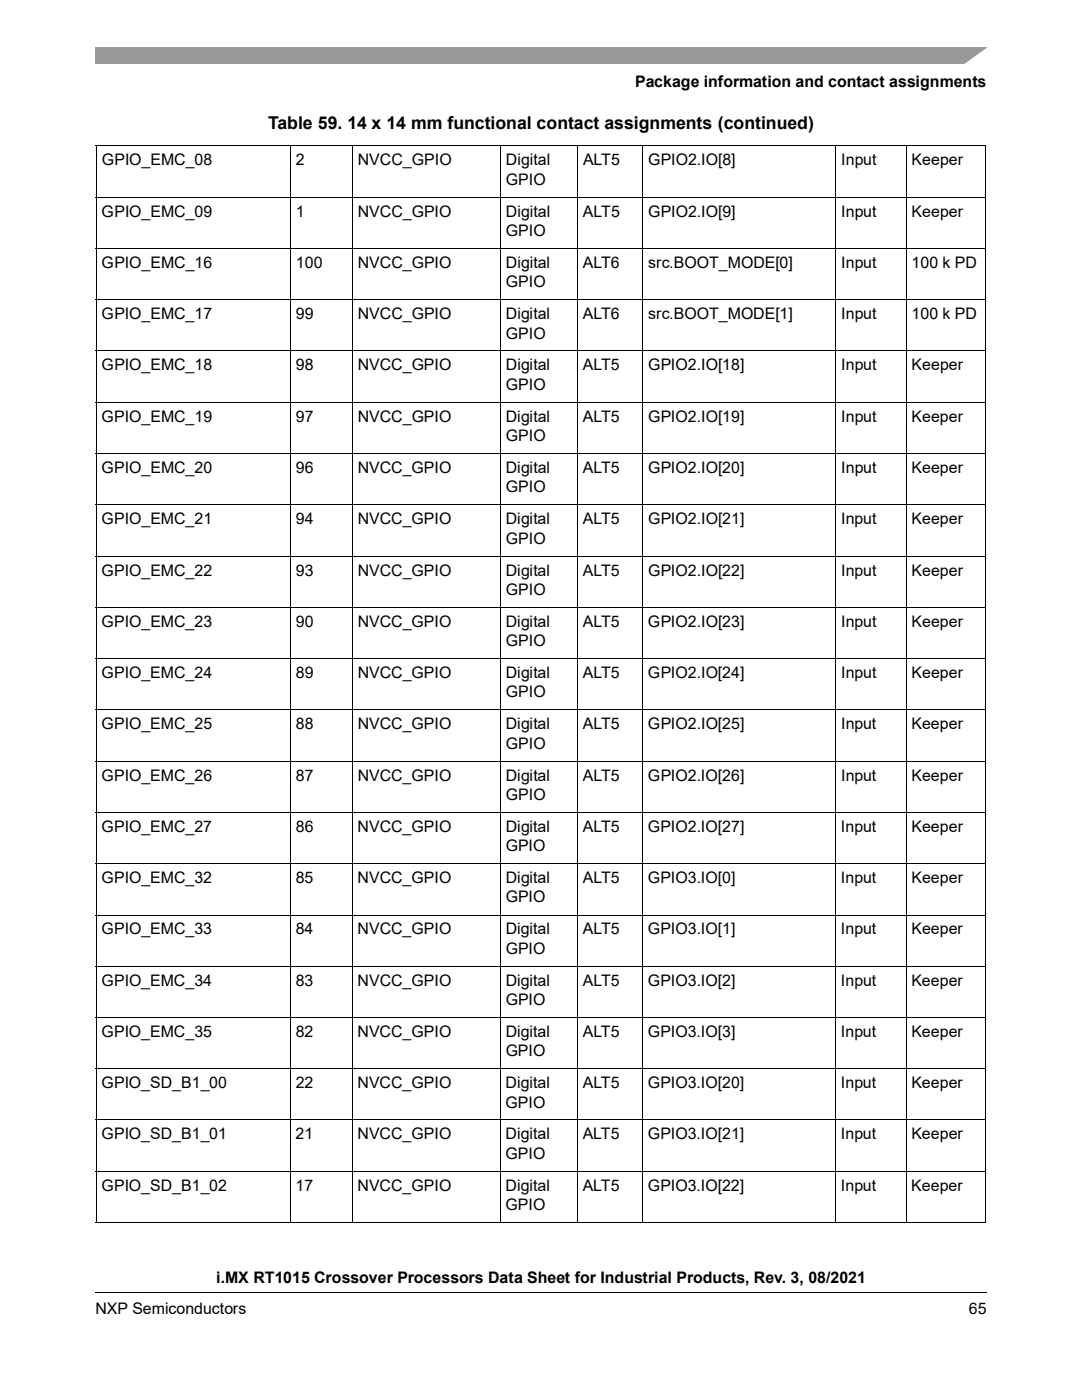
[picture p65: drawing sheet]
<svg xmlns="http://www.w3.org/2000/svg" width="216mm" height="279mm" viewBox="0 0 216 279" stroke-linecap="round" stroke-linejoin="round" font-family="sans-serif">
<defs><g id="words">
<text font-size="3.5" x="53.5" y="25.8">Table 59. 14 x 14 mm functional contact assignments (continued)</text>
<g font-size="3.2">
<text x="126.7" y="17.4">Package information and contact assignments</text>
<text x="20.3" y="33">GPIO_EMC_08</text>
<text x="59.1" y="33">2</text>
<text x="71.4" y="33">NVCC_GPIO</text>
<text x="101" y="33">Digital</text>
<text x="116.3" y="33">ALT5</text>
<text x="129.3" y="33">GPIO2.IO[8]</text>
<text x="167.9" y="33">Input</text>
<text x="181.9" y="33">Keeper</text>
<text x="101" y="36.9">GPIO</text>
<text x="20.3" y="43.2">GPIO_EMC_09</text>
<text x="59.1" y="43.2">1</text>
<text x="71.4" y="43.2">NVCC_GPIO</text>
<text x="101" y="47.1">GPIO</text>
<text x="101" y="43.2">Digital</text>
<text x="116.3" y="43.2">ALT5</text>
<text x="129.3" y="43.2">GPIO2.IO[9]</text>
<text x="167.8" y="43.2">Input</text>
<text x="181.9" y="43.2">Keeper</text>
<text x="20.3" y="53.5">GPIO_EMC_16</text>
<text x="59" y="53.5">100</text>
<text x="71.4" y="53.5">NVCC_GPIO</text>
<text x="101" y="53.5">Digital</text>
<text x="116.3" y="53.5">ALT6</text>
<text x="129.3" y="53.5">src.BOOT_MODE[0]</text>
<text x="167.8" y="53.5">Input</text>
<text x="181.9" y="53.5">100 k PD</text>
<text x="101" y="57.4">GPIO</text>
<text x="20.3" y="63.7">GPIO_EMC_17</text>
<text x="59" y="63.7">99</text>
<text x="71.4" y="63.7">NVCC_GPIO</text>
<text x="100.9" y="63.7">Digital</text>
<text x="116.3" y="63.7">ALT6</text>
<text x="129.3" y="63.7">src.BOOT_MODE[1]</text>
<text x="167.8" y="63.7">Input</text>
<text x="181.9" y="63.7">100 k PD</text>
<text x="100.9" y="67.6">GPIO</text>
<text x="20.3" y="73.9">GPIO_EMC_18</text>
<text x="59" y="73.9">98</text>
<text x="71.4" y="73.9">NVCC_GPIO</text>
<text x="100.9" y="77.8">GPIO</text>
<text x="100.9" y="73.9">Digital</text>
<text x="116.3" y="73.9">ALT5</text>
<text x="129.3" y="73.9">GPIO2.IO[18]</text>
<text x="167.8" y="73.9">Input</text>
<text x="181.9" y="73.9">Keeper</text>
<text x="20.3" y="84.2">GPIO_EMC_19</text>
<text x="59" y="84.2">97</text>
<text x="71.4" y="84.2">NVCC_GPIO</text>
<text x="100.9" y="88">GPIO</text>
<text x="100.9" y="84.2">Digital</text>
<text x="116.3" y="84.2">ALT5</text>
<text x="129.3" y="84.2">GPIO2.IO[19]</text>
<text x="167.8" y="84.2">Input</text>
<text x="181.9" y="84.2">Keeper</text>
<text x="20.3" y="94.4">GPIO_EMC_20</text>
<text x="59" y="94.4">96</text>
<text x="71.4" y="94.4">NVCC_GPIO</text>
<text x="100.9" y="94.4">Digital</text>
<text x="116.3" y="94.4">ALT5</text>
<text x="129.3" y="94.4">GPIO2.IO[20]</text>
<text x="167.8" y="94.4">Input</text>
<text x="181.9" y="94.4">Keeper</text>
<text x="100.9" y="98.3">GPIO</text>
<text x="20.3" y="104.6">GPIO_EMC_21</text>
<text x="59" y="104.6">94</text>
<text x="71.4" y="104.6">NVCC_GPIO</text>
<text x="100.9" y="104.6">Digital</text>
<text x="116.3" y="104.6">ALT5</text>
<text x="129.3" y="104.6">GPIO2.IO[21]</text>
<text x="167.8" y="104.6">Input</text>
<text x="181.9" y="104.6">Keeper</text>
<text x="100.9" y="108.5">GPIO</text>
<text x="20.3" y="114.9">GPIO_EMC_22</text>
<text x="59" y="114.9">93</text>
<text x="71.4" y="114.9">NVCC_GPIO</text>
<text x="100.9" y="118.7">GPIO</text>
<text x="100.9" y="114.9">Digital</text>
<text x="116.3" y="114.9">ALT5</text>
<text x="129.3" y="114.9">GPIO2.IO[22]</text>
<text x="167.8" y="114.9">Input</text>
<text x="181.9" y="114.9">Keeper</text>
<text x="20.3" y="125.1">GPIO_EMC_23</text>
<text x="59" y="125.1">90</text>
<text x="71.4" y="125.1">NVCC_GPIO</text>
<text x="100.9" y="125.1">Digital</text>
<text x="116.3" y="125.1">ALT5</text>
<text x="129.3" y="125.1">GPIO2.IO[23]</text>
<text x="167.8" y="125.1">Input</text>
<text x="181.9" y="125.1">Keeper</text>
<text x="100.9" y="129">GPIO</text>
<text x="20.3" y="135.3">GPIO_EMC_24</text>
<text x="59" y="135.3">89</text>
<text x="71.4" y="135.3">NVCC_GPIO</text>
<text x="100.9" y="135.3">Digital</text>
<text x="116.3" y="135.3">ALT5</text>
<text x="129.3" y="135.3">GPIO2.IO[24]</text>
<text x="167.8" y="135.3">Input</text>
<text x="181.9" y="135.3">Keeper</text>
<text x="100.9" y="139.2">GPIO</text>
<text x="20.3" y="145.5">GPIO_EMC_25</text>
<text x="59" y="145.5">88</text>
<text x="71.4" y="145.5">NVCC_GPIO</text>
<text x="100.9" y="145.5">Digital</text>
<text x="100.9" y="149.4">GPIO</text>
<text x="116.3" y="145.5">ALT5</text>
<text x="129.3" y="145.5">GPIO2.IO[25]</text>
<text x="167.8" y="145.5">Input</text>
<text x="181.9" y="145.5">Keeper</text>
<text x="20.3" y="155.8">GPIO_EMC_26</text>
<text x="59" y="155.8">87</text>
<text x="71.4" y="155.8">NVCC_GPIO</text>
<text x="100.9" y="155.8">Digital</text>
<text x="116.3" y="155.8">ALT5</text>
<text x="129.3" y="155.8">GPIO2.IO[26]</text>
<text x="167.8" y="155.8">Input</text>
<text x="181.9" y="155.8">Keeper</text>
<text x="100.9" y="159.7">GPIO</text>
<text x="20.2" y="166">GPIO_EMC_27</text>
<text x="59" y="166">86</text>
<text x="71.4" y="166">NVCC_GPIO</text>
<text x="100.9" y="166">Digital</text>
<text x="116.3" y="166">ALT5</text>
<text x="129.3" y="166">GPIO2.IO[27]</text>
<text x="167.8" y="166">Input</text>
<text x="181.9" y="166">Keeper</text>
<text x="100.9" y="169.9">GPIO</text>
<text x="20.2" y="176.2">GPIO_EMC_32</text>
<text x="59" y="176.2">85</text>
<text x="71.4" y="176.2">NVCC_GPIO</text>
<text x="100.9" y="176.2">Digital</text>
<text x="116.3" y="176.2">ALT5</text>
<text x="129.3" y="176.2">GPIO3.IO[0]</text>
<text x="167.8" y="176.2">Input</text>
<text x="181.9" y="176.2">Keeper</text>
<text x="100.9" y="180.1">GPIO</text>
<text x="20.2" y="186.5">GPIO_EMC_33</text>
<text x="59" y="186.5">84</text>
<text x="71.4" y="186.5">NVCC_GPIO</text>
<text x="100.9" y="190.3">GPIO</text>
<text x="100.9" y="186.5">Digital</text>
<text x="116.3" y="186.5">ALT5</text>
<text x="129.3" y="186.5">GPIO3.IO[1]</text>
<text x="167.8" y="186.5">Input</text>
<text x="181.9" y="186.5">Keeper</text>
<text x="20.2" y="196.7">GPIO_EMC_34</text>
<text x="59" y="196.7">83</text>
<text x="71.4" y="196.7">NVCC_GPIO</text>
<text x="100.9" y="196.7">Digital</text>
<text x="116.3" y="196.7">ALT5</text>
<text x="129.3" y="196.7">GPIO3.IO[2]</text>
<text x="167.8" y="196.7">Input</text>
<text x="181.9" y="196.7">Keeper</text>
<text x="100.9" y="200.6">GPIO</text>
<text x="20.2" y="206.9">GPIO_EMC_35</text>
<text x="59" y="206.9">82</text>
<text x="71.4" y="206.9">NVCC_GPIO</text>
<text x="100.9" y="206.9">Digital</text>
<text x="116.3" y="206.9">ALT5</text>
<text x="129.3" y="206.9">GPIO3.IO[3]</text>
<text x="167.8" y="206.9">Input</text>
<text x="181.9" y="206.9">Keeper</text>
<text x="100.9" y="210.8">GPIO</text>
<text x="20.2" y="217.2">GPIO_SD_B1_00</text>
<text x="59" y="217.2">22</text>
<text x="71.3" y="217.2">NVCC_GPIO</text>
<text x="100.9" y="217.2">Digital</text>
<text x="100.9" y="221">GPIO</text>
<text x="116.3" y="217.2">ALT5</text>
<text x="129.3" y="217.2">GPIO3.IO[20]</text>
<text x="167.8" y="217.2">Input</text>
<text x="181.8" y="217.2">Keeper</text>
<text x="20.2" y="227.4">GPIO_SD_B1_01</text>
<text x="59" y="227.4">21</text>
<text x="71.3" y="227.4">NVCC_GPIO</text>
<text x="100.9" y="227.4">Digital</text>
<text x="116.3" y="227.4">ALT5</text>
<text x="129.3" y="227.4">GPIO3.IO[21]</text>
<text x="167.8" y="227.4">Input</text>
<text x="181.8" y="227.4">Keeper</text>
<text x="100.9" y="231.3">GPIO</text>
<text x="20.2" y="237.6">GPIO_SD_B1_02</text>
<text x="59" y="237.6">17</text>
<text x="71.3" y="237.6">NVCC_GPIO</text>
<text x="100.9" y="237.6">Digital</text>
<text x="116.3" y="237.6">ALT5</text>
<text x="129.3" y="237.6">GPIO3.IO[22]</text>
<text x="167.8" y="237.6">Input</text>
<text x="181.8" y="237.6">Keeper</text>
<text x="100.9" y="241.5">GPIO</text>
<text x="43.1" y="256.1">i.MX RT1015 Crossover Processors Data Sheet for Industrial Products, Rev. 3, 08/2021</text>
<text x="19" y="262.3">NXP Semiconductors</text>
<text x="193.3" y="262.3">65</text>
</g>
</g></defs>
<path d="M19 257.8v.2zM196.8 257.8l.1 .2z" fill="#000"/>
<path d="M19 257.9h177.8" fill="none" stroke="#000" stroke-width=".2"/>
<path d="M19 9.5h177.8v3.2h-177.8z" fill="#999"/>
<path d="M192 13l5.4-3.8h1.3v3.8z" fill-rule="evenodd" fill="#fff"/>
<g fill="none" stroke="#000" stroke-width=".2">
<path d="M19.1 29.1h177.7M19.1 39.4h177.7M19.2 29.2v214.7M58 29v215.1M70.4 29v215.1M99.9 29v215.1M115.3 29v215.1M128.3 29v215.1M166.8 29v215.1M180.8 29v215.1M196.7 29.2v214.7M19.1 49.6h177.7"/>
<path d="M19.1 59.9h177.7M19.1 70h177.7M19.1 80.3h177.7M19.1 90.5h177.7M19.1 100.8h177.7M19.1 111h177.7M19.1 121.2h177.7M19.1 131.4h177.7M19.1 141.6h177.7M19.1 151.9h177.7M19.1 162.1h177.7M19.1 172.4h177.7"/>
<path d="M19.1 182.6h177.7M19.1 192.9h177.7M19.1 203h177.7M19.1 213.3h177.7M19.1 223.5h177.7M19.1 233.8h177.7M19.1 244h177.7"/>
</g>
<use href="#words"/>
</svg>
